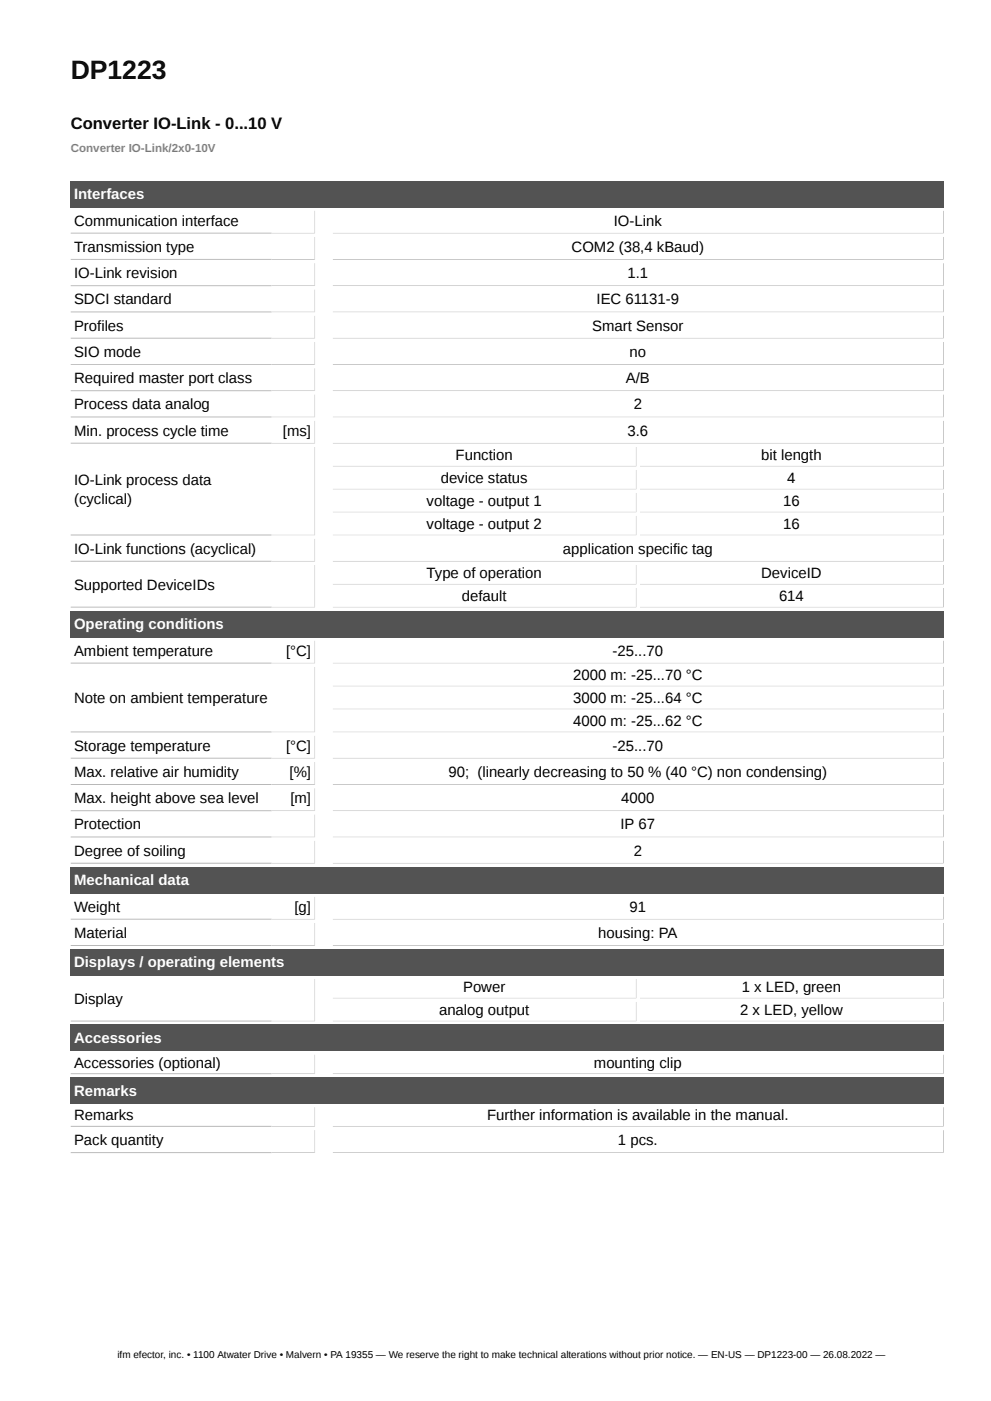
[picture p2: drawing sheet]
<svg xmlns="http://www.w3.org/2000/svg" width="211mm" height="298mm" viewBox="0 0 211 298" stroke-linecap="round" stroke-linejoin="round" font-family="sans-serif">
<defs><g id="words">
<text font-size="5.6" x="15.1" y="16.9">DP1223</text>
<text font-size="3.5" x="15.1" y="27.4">Converter IO-Link - 0...10 V</text>
<g font-size="3.2" fill="#fff">
<text x="15.8" y="42.4">Interfaces</text>
<text x="15.8" y="133.9">Operating conditions</text>
<text x="15.8" y="188.3">Mechanical data</text>
<text x="15.8" y="205.8">Displays / operating elements</text>
<text x="15.8" y="221.9">Accessories</text>
<text x="15.8" y="233.1">Remarks</text>
</g>
<g font-size="3.2">
<text x="15.8" y="48">Communication interface</text>
<text x="130.7" y="48">IO-Link</text>
<text x="15.8" y="53.6">Transmission type</text>
<text x="121.7" y="53.6">COM2 (38,4 kBaud)</text>
<text x="15.8" y="59.2">IO-Link revision</text>
<text x="133.6" y="59.2">1.1</text>
<text x="15.8" y="64.8">SDCI standard</text>
<text x="127" y="64.8">IEC 61131-9</text>
<text x="15.8" y="70.3">Profiles</text>
<text x="126.1" y="70.3">Smart Sensor</text>
<text x="15.8" y="75.9">SIO mode</text>
<text x="134" y="75.9">no</text>
<text x="15.8" y="81.5">Required master port class</text>
<text x="133.2" y="81.5">A/B</text>
<text x="15.8" y="87.1">Process data analog</text>
<text x="134.9" y="87.1">2</text>
<text x="15.8" y="92.7">Min. process cycle time</text>
<text x="60.2" y="92.7">[ms]</text>
<text x="133.6" y="92.7">3.6</text>
<text x="97" y="97.9">Function</text>
<text x="162" y="97.9">bit length</text>
<text x="15.8" y="103.2">IO-Link process data</text>
<text x="15.8" y="107.2">(cyclical)</text>
<text x="90.8" y="107.7">voltage - output 1</text>
<text x="93.8" y="102.8">device status</text>
<text x="166.7" y="107.7">16</text>
<text x="167.6" y="102.8">4</text>
<text x="90.8" y="112.6">voltage - output 2</text>
<text x="166.7" y="112.6">16</text>
<text x="15.8" y="117.8">IO-Link functions (acyclical)</text>
<text x="119.8" y="117.8">application specific tag</text>
<text x="15.8" y="125.5">Supported DeviceIDs</text>
<text x="90.8" y="123">Type of operation</text>
<text x="162" y="123">DeviceID</text>
<text x="98.3" y="127.9">default</text>
<text x="165.8" y="127.9">614</text>
<text x="15.8" y="139.5">Ambient temperature</text>
<text x="60.9" y="139.5">[°C]</text>
<text x="130.4" y="139.5">-25...70</text>
<text x="15.8" y="149.6">Note on ambient temperature</text>
<text x="122" y="144.7">2000 m: -25...70 °C</text>
<text x="122" y="149.6">3000 m: -25...64 °C</text>
<text x="122" y="154.5">4000 m: -25...62 °C</text>
<text x="15.8" y="159.7">Storage temperature</text>
<text x="60.9" y="159.7">[°C]</text>
<text x="130.4" y="159.7">-25...70</text>
<text x="15.8" y="165.3">Max. relative air humidity</text>
<text x="61.6" y="165.3">[%]</text>
<text x="95.5" y="165.3">90; (linearly decreasing to 50 % (40 °C) non condensing)</text>
<text x="15.8" y="170.9">Max. height above sea level</text>
<text x="61.8" y="170.9">[m]</text>
<text x="132.3" y="170.9">4000</text>
<text x="15.8" y="176.5">Protection</text>
<text x="132.1" y="176.5">IP 67</text>
<text x="15.8" y="182.1">Degree of soiling</text>
<text x="134.9" y="182.1">2</text>
<text x="15.8" y="194">Weight</text>
<text x="62.7" y="194">[g]</text>
<text x="134" y="194">91</text>
<text x="15.8" y="199.6">Material</text>
<text x="127.3" y="199.6">housing: PA</text>
<text x="15.8" y="213.5">Display</text>
<text x="93.5" y="216">analog output</text>
<text x="98.6" y="211.1">Power</text>
<text x="157.6" y="216">2 x LED, yellow</text>
<text x="157.9" y="211.1">1 x LED, green</text>
<text x="15.8" y="227.2">Accessories (optional)</text>
<text x="126.4" y="227.2">mounting clip</text>
<text x="15.8" y="238.4">Remarks</text>
<text x="103.7" y="238.4">Further information is available in the manual.</text>
<text x="15.8" y="243.6">Pack quantity</text>
<text x="131.5" y="243.6">1 pcs.</text>
</g>
<text font-size="2.5" fill="#808080" x="15.1" y="32.3">Converter IO-Link/2x0-10V</text>
<text font-size="2.1" x="25" y="288.9">ifm efector, inc. • 1100 Atwater Drive • Malvern • PA 19355 — We reserve the right to make technical alterations without prior notice. — EN-US — DP1223-00 — 26.08.2022 —</text>
</g></defs>
<path d="M15.1 38.5h185.8v5.6h-185.8z" fill="#535353"/>
<g fill="none" stroke="#bbb" stroke-width=".21">
<path d="M15.1 49.6h52M15.1 55.2h52M67 44.8v4.9M67 50.4v4.9M67 56v4.9M70.8 49.6h130.1M70.8 55.2h130.1M200.8 44.8v4.9M200.8 50.4v4.9M200.8 56v4.9M15.1 60.8h52M15.1 66.4h52"/>
<path d="M15.1 72h52M15.1 77.5h52M67 61.6v4.9M67 67.2v4.8M67 72.8v4.8M67 78.3v4.9M70.8 60.8h130.1M70.8 66.4h130.1M70.8 72h130.1M70.8 77.5h130.1M200.8 61.6v4.9M200.8 67.2v4.8"/>
<path d="M200.8 72.8v4.8M200.8 78.3v4.9M15.1 83.1h52M15.1 88.7h52M15.1 94.3h52M67 83.9v4.9M67 89.5v4.9M67 95.1v18.8M70.8 83.1h130.1M70.8 88.7h130.1M70.8 94.3h130.1M70.8 99.2h64.7"/>
<path d="M135.4 95.1v4.2M135.4 100v4.2M136.2 99.2h64.7M200.8 95.1v4.2M200.8 100v4.2M200.8 83.9v4.9M200.8 89.5v4.9M15.1 113.8h52M15.1 119.4h52M67 114.6v4.9M70.8 113.8h64.7M70.8 104.1h64.7"/>
<path d="M70.8 109h64.7M70.8 119.4h130.1M135.4 104.9v4.1M135.4 109.7v4.2M136.2 113.8h64.7M136.2 104.1h64.7M136.2 109h64.7M200.8 104.9v4.1M200.8 109.7v4.2M200.8 114.6v4.9M15.1 129.2h52M67 120.2v9.1"/>
<path d="M70.8 129.2h64.7M70.8 124.3h64.7M135.4 120.2v4.2M135.4 125.1v4.2M136.2 129.2h64.7M136.2 124.3h64.7M200.8 120.2v4.2M200.8 125.1v4.2"/>
</g>
<path d="M15.1 130h185.8v5.6h-185.8z" fill="#535353"/>
<g fill="none" stroke="#bbb" stroke-width=".21">
<path d="M67 136.3v4.9M200.8 136.3v4.9M15.1 141.1h52M15.1 155.7h52M67 141.9v13.9M67 156.5v4.9M70.8 141.1h130.1M70.8 155.7h130.1M70.8 146h130.1M70.8 150.9h130.1M200.8 141.9v4.2M200.8 146.8v4.1"/>
<path d="M200.8 151.7v4.1M200.8 156.5v4.9M15.1 161.3h52M15.1 166.9h52M15.1 172.5h52M15.1 178.1h52M67 162.1v4.9M67 167.7v4.9M67 173.3v4.9M67 178.9v4.9M70.8 161.3h130.1M70.8 166.9h130.1"/>
<path d="M70.8 172.5h130.1M70.8 178.1h130.1M200.8 162.1v4.9M200.8 167.7v4.9M200.8 173.3v4.9M200.8 178.9v4.9M15.1 183.7h52M70.8 183.7h130.1"/>
</g>
<path d="M15.1 184.5h185.8v5.6h-185.8z" fill="#535353"/>
<path d="M15.1 195.6h52M67 190.8v4.9M67 196.4v4.9M70.8 195.6h130.1M200.8 190.8v4.9M200.8 196.4v4.9M15.1 201.2h52M70.8 201.2h130.1" fill="none" stroke="#bbb" stroke-width=".21"/>
<path d="M15.1 202h185.8v5.6h-185.8z" fill="#535353"/>
<path d="M15.1 217.3h52M67 208.3v9M70.8 217.3h64.7M70.8 212.4h64.7M135.4 208.3v4.2M135.4 213.2v4.1M136.2 217.3h64.7M136.2 212.4h64.7M200.8 208.3v4.2M200.8 213.2v4.1" fill="none" stroke="#bbb" stroke-width=".21"/>
<path d="M15.1 218h185.8v5.7h-185.8z" fill="#535353"/>
<path d="M15.1 228.5h52M67 224.4v4.1M70.8 228.5h130.1M200.8 224.4v4.1" fill="none" stroke="#bbb" stroke-width=".21"/>
<path d="M15.1 229.3h185.8v5.6h-185.8z" fill="#535353"/>
<path d="M15.1 239.7h52M67 235.6v4.1M70.8 239.7h130.1M200.8 235.6v4.1M15.1 245.2h52M67 240.5v4.8M70.8 245.2h130.1M200.8 240.5v4.8" fill="none" stroke="#bbb" stroke-width=".21"/>
<use href="#words"/>
</svg>
